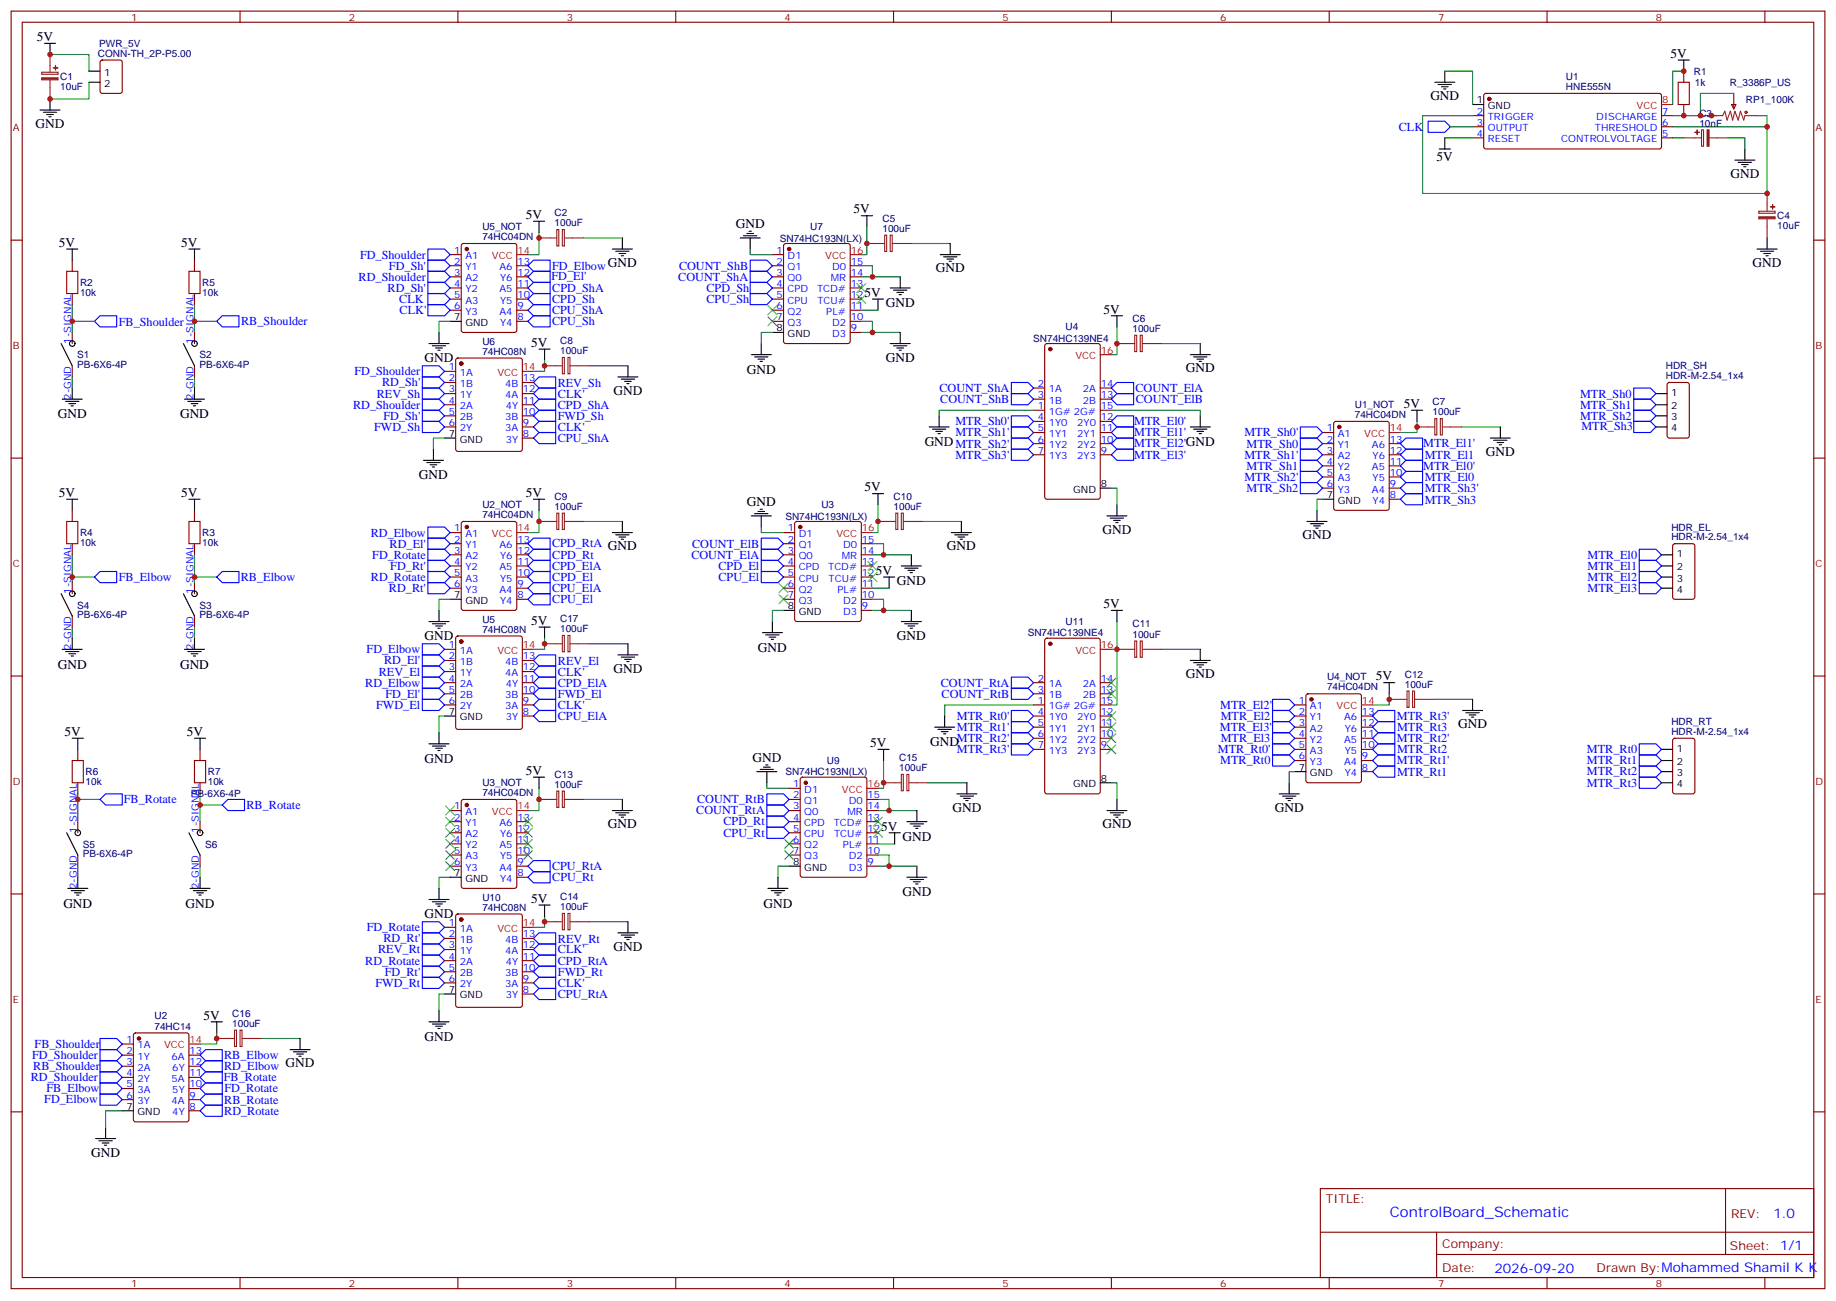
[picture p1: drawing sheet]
<svg xmlns="http://www.w3.org/2000/svg" width="583mm" height="413mm" viewBox="0 0 583 413" stroke-linecap="round" stroke-linejoin="round" font-family="sans-serif">
<defs><g id="words">
<text font-size="4.6" fill="#00f" x="441.2" y="386.1">ControlBoard_Schematic</text>
<g font-size="4.2">
<text x="11.6" y="13.1">5V</text>
<text x="530.2" y="18.3">5V</text>
<text x="454" y="31.8">GND</text>
<text x="11.3" y="40.6">GND</text>
<text x="456" y="51.2">5V</text>
<text x="549.3" y="56.4">GND</text>
<text x="166.9" y="69.5">5V</text>
<text x="270.9" y="67.7">5V</text>
<text x="233.5" y="72.3">GND</text>
<text x="18.7" y="78.3">5V</text>
<text x="57.5" y="78.3">5V</text>
<text x="297" y="86.4">GND</text>
<text x="556.3" y="84.7">GND</text>
<text x="274.5" y="94.2">5V</text>
<text x="281.2" y="97.4">GND</text>
<text x="350.3" y="99.5">5V</text>
<text x="168.6" y="110.1">5V</text>
<text x="134.8" y="115">GND</text>
<text x="237.1" y="118.6">GND</text>
<text x="281.2" y="115">GND</text>
<text x="376.4" y="118.2">GND</text>
<text x="194.7" y="125.2">GND</text>
<text x="445.6" y="129.5">5V</text>
<text x="18.3" y="132.7">GND</text>
<text x="57.2" y="132.7">GND</text>
<text x="293.5" y="141.5">GNDMTR_Sh2'</text>
<text x="471.7" y="144.6">GND</text>
<text x="133" y="152">GND</text>
<text x="274.5" y="155.9">5V</text>
<text x="18.7" y="157.7">5V</text>
<text x="57.5" y="157.7">5V</text>
<text x="166.9" y="157.7">5V</text>
<text x="237.1" y="160.5">GND</text>
<text x="350" y="169.3">GND</text>
<text x="413.5" y="171.1">GND</text>
<text x="300.6" y="174.6">GND</text>
<text x="278" y="182.4">5V</text>
<text x="284.7" y="185.6">GND</text>
<text x="350.3" y="193">5V</text>
<text x="134.8" y="203.2">GND</text>
<text x="168.6" y="198.3">5V</text>
<text x="284.7" y="203.2">GND</text>
<text x="240.6" y="206.8">GND</text>
<text x="18.3" y="212.1">GND</text>
<text x="57.2" y="212.1">GND</text>
<text x="194.7" y="213.4">GND</text>
<text x="376.4" y="215.2">GND</text>
<text x="436.7" y="215.9">5V</text>
<text x="20.5" y="233.5">5V</text>
<text x="59.3" y="233.5">5V</text>
<text x="462.8" y="231.1">GND</text>
<text x="276.2" y="237.1">5V</text>
<text x="295.3" y="236.8">GND</text>
<text x="134.8" y="242">GND</text>
<text x="166.9" y="245.9">5V</text>
<text x="238.8" y="241.6">GND</text>
<text x="302.3" y="257.5">GND</text>
<text x="404.6" y="257.5">GND</text>
<text x="193" y="262.8">GND</text>
<text x="279.8" y="263.5">5V</text>
<text x="350" y="262.8">GND</text>
<text x="286.5" y="266.7">GND</text>
<text x="20.1" y="288">GND</text>
<text x="58.9" y="288">GND</text>
<text x="168.6" y="286.5">5V</text>
<text x="242.4" y="287.9">GND</text>
<text x="286.5" y="284.3">GND</text>
<text x="134.8" y="291.4">GND</text>
<text x="194.7" y="301.6">GND</text>
<text x="64.6" y="323.5">5V</text>
<text x="134.8" y="330.2">GND</text>
<text x="28.9" y="367.2">GND</text>
</g>
<g font-size="4.2" fill="#00f">
<text x="562.9" y="386.4">1.0</text>
<text x="474.4" y="403.7">2026-09-20</text>
</g>
<g font-size="3.9" fill="#00f">
<text x="444" y="41.5">CLK</text>
<text x="114.3" y="82.1">FD_Shoulder</text>
<text x="113.8" y="89.1">RD_Shoulder</text>
<text x="123.5" y="85.6">FD_Sh'</text>
<text x="175.1" y="88.9">FD_El'</text>
<text x="175.3" y="85.6">FD_ElbowGND</text>
<text x="215.3" y="89.1">COUNT_ShA</text>
<text x="215.5" y="85.6">COUNT_ShB</text>
<text x="123" y="92.6">RD_Sh'</text>
<text x="175.3" y="92.7">CPD_ShA</text>
<text x="224.2" y="92.6">CPD_Sh</text>
<text x="126.7" y="96.1">CLK</text>
<text x="126.8" y="99.7">CLK'</text>
<text x="175.2" y="99.6">CPU_ShA</text>
<text x="175.3" y="96.1">CPD_Sh</text>
<text x="224.2" y="96.2">CPU_Sh</text>
<text x="37.7" y="103.3">FB_Shoulder</text>
<text x="76.6" y="103.2">RB_Shoulder</text>
<text x="175.3" y="103.2">CPU_Sh</text>
<text x="112.5" y="119.1">FD_Shoulder</text>
<text x="121.3" y="122.6">RD_Sh'</text>
<text x="177" y="122.7">REV_Sh</text>
<text x="298.2" y="124.4">COUNT_ShA</text>
<text x="360.4" y="124.3">COUNT_ElA</text>
<text x="112.1" y="129.7">RD_Shoulder</text>
<text x="119.6" y="126.2">REV_Sh</text>
<text x="177.1" y="129.8">CPD_ShA</text>
<text x="177.1" y="126.1">CLK'</text>
<text x="298.4" y="127.9">COUNT_ShB</text>
<text x="360.5" y="127.8">COUNT_ElB</text>
<text x="501.5" y="126.1">MTR_Sh0</text>
<text x="501.5" y="129.7">MTR_Sh1</text>
<text x="118.8" y="136.7">FWD_Sh</text>
<text x="121.7" y="133.2">FD_Sh'</text>
<text x="177" y="133.3">FWD_Sh</text>
<text x="177.1" y="136.7">CLK'</text>
<text x="303.3" y="135">MTR_Sh0'</text>
<text x="360" y="134.9">MTR_El0'</text>
<text x="501.5" y="133.2">MTR_Sh2</text>
<text x="502" y="136.6">MTR_Sh3</text>
<text x="177.1" y="140.4">CPU_ShA</text>
<text x="303.3" y="138.5">MTR_Sh1'</text>
<text x="360" y="138.4">MTR_El1'</text>
<text x="360" y="142">MTR_El2'GND</text>
<text x="395" y="138.5">MTR_Sh0'</text>
<text x="395.7" y="142">MTR_Sh0</text>
<text x="451.8" y="142">MTR_El1'</text>
<text x="303.3" y="145.5">MTR_Sh3'</text>
<text x="360" y="145.5">MTR_El3'</text>
<text x="395" y="145.5">MTR_Sh1'</text>
<text x="395.7" y="149.1">MTR_Sh1</text>
<text x="451.8" y="149">MTR_El0'</text>
<text x="452.3" y="145.5">MTR_El1</text>
<text x="395" y="152.6">MTR_Sh2'</text>
<text x="452.3" y="152.5">MTR_El0</text>
<text x="395.7" y="156.1">MTR_Sh2</text>
<text x="452.3" y="156.2">MTR_Sh3'</text>
<text x="452.3" y="159.8">MTR_Sh3</text>
<text x="117.7" y="170.3">RD_Elbow</text>
<text x="123.7" y="173.8">RD_El'</text>
<text x="175.2" y="173.7">CPD_RtA GND</text>
<text x="219.7" y="173.8">COUNT_ElB</text>
<text x="118.2" y="177.2">FD_Rotate</text>
<text x="175.3" y="177.2">CPD_Rt</text>
<text x="219.4" y="177.3">COUNT_ElA</text>
<text x="503.9" y="177.3">MTR_El0</text>
<text x="37.7" y="184.4">FB_Elbow</text>
<text x="76.4" y="184.4">RB_Elbow</text>
<text x="117.7" y="184.3">RD_Rotate</text>
<text x="123.9" y="180.8">FD_Rt'</text>
<text x="175.2" y="180.8">CPD_ElA</text>
<text x="175.3" y="184.3">CPD_El</text>
<text x="228.1" y="180.8">CPD_El</text>
<text x="228.1" y="184.4">CPU_El</text>
<text x="503.9" y="180.8">MTR_El1</text>
<text x="503.9" y="184.4">MTR_El2</text>
<text x="123.5" y="187.9">RD_Rt'</text>
<text x="175.2" y="187.8">CPU_ElA</text>
<text x="175.3" y="191.3">CPU_El</text>
<text x="503.9" y="187.9">MTR_El3</text>
<text x="116.4" y="207.3">FD_Elbow</text>
<text x="120.2" y="214.3">REV_El</text>
<text x="121.9" y="210.8">RD_El'</text>
<text x="177.1" y="210.9">REV_El</text>
<text x="177.1" y="214.3">CLK'</text>
<text x="115.9" y="217.9">RD_Elbow</text>
<text x="122.3" y="221.4">FD_El'</text>
<text x="177" y="217.9">CPD_ElA</text>
<text x="177.1" y="221.4">FWD_El</text>
<text x="298.6" y="217.9">COUNT_RtA</text>
<text x="298.9" y="221.4">COUNT_RtB</text>
<text x="119.4" y="224.9">FWD_El</text>
<text x="177.1" y="224.9">CLK'</text>
<text x="387.3" y="224.9">MTR_El2'</text>
<text x="177" y="228.5">CPU_ElA</text>
<text x="303.7" y="232">MTR_Rt1'</text>
<text x="303.7" y="228.5">MTR_Rt0'</text>
<text x="387.2" y="232">MTR_El3'</text>
<text x="387.5" y="228.5">MTR_El2</text>
<text x="443.4" y="228.4">MTR_Rt3'</text>
<text x="443.4" y="232">MTR_Rt3</text>
<text x="303.7" y="239">MTR_Rt3'</text>
<text x="303.7" y="235.5">MTR_Rt2'</text>
<text x="386.6" y="239">MTR_Rt0'</text>
<text x="387.5" y="235.5">MTR_El3</text>
<text x="443.4" y="235.4">MTR_Rt2'</text>
<text x="443.4" y="239">MTR_Rt2</text>
<text x="503.7" y="239">MTR_Rt0</text>
<text x="387.3" y="242.5">MTR_Rt0</text>
<text x="443.4" y="242.5">MTR_Rt1'</text>
<text x="503.7" y="242.5">MTR_Rt1</text>
<text x="443.4" y="246.1">MTR_Rt1</text>
<text x="503.7" y="249.6">MTR_Rt3</text>
<text x="503.7" y="246">MTR_Rt2</text>
<text x="39.3" y="254.7">FB_Rotate</text>
<text x="78.2" y="256.7">RB_Rotate</text>
<text x="221.3" y="254.9">COUNT_RtB</text>
<text x="221" y="258.4">COUNT_RtA</text>
<text x="229.6" y="261.9">CPD_Rt</text>
<text x="229.6" y="265.4">CPU_Rt</text>
<text x="175.2" y="276">CPU_RtA</text>
<text x="175.3" y="279.5">CPU_Rt</text>
<text x="116.4" y="295.4">FD_Rotate</text>
<text x="121.7" y="299">RD_Rt'</text>
<text x="177.1" y="299.1">REV_Rt</text>
<text x="120" y="302.5">REV_Rt</text>
<text x="177.1" y="302.5">CLK'</text>
<text x="116" y="306.1">RD_Rotate</text>
<text x="122.1" y="309.6">FD_Rt'</text>
<text x="177.1" y="306.2">CPD_RtA</text>
<text x="177.1" y="309.7">FWD_Rt</text>
<text x="119.2" y="313.1">FWD_Rt</text>
<text x="177.1" y="316.7">CPU_RtA</text>
<text x="177.1" y="313.1">CLK'</text>
<text x="11" y="332.5">FB_Shoulder</text>
<text x="10.2" y="336.1">FD_Shoulder</text>
<text x="10.6" y="339.6">RB_Shoulder</text>
<text x="71.2" y="339.5">RD_Elbow GND</text>
<text x="71.2" y="336.1">RB_Elbow</text>
<text x="9.8" y="343.1">RD_Shoulder</text>
<text x="14.7" y="346.5">FB_Elbow</text>
<text x="71.1" y="342.9">FB_Rotate</text>
<text x="71.3" y="346.6">FD_Rotate</text>
<text x="14" y="350.1">FD_Elbow</text>
<text x="71.2" y="350.2">RB_Rotate</text>
<text x="71.2" y="353.7">RD_Rotate</text>
</g>
<g font-size="3.9" fill="#800">
<text x="420.9" y="381.7">TITLE:</text>
<text x="549.5" y="386.4">REV:</text>
<text x="457.8" y="395.9">Company:</text>
<text x="549.1" y="396.5">Sheet: 1/1</text>
<text x="457.8" y="403.6">Date:</text>
<text x="506.8" y="403.7">Drawn By:Mohammed Shamil K K</text>
</g>
<g font-size="3.2" fill="#800">
<text x="41.6" y="6.5">1</text>
<text x="110.8" y="6.5">2</text>
<text x="179.9" y="6.5">3</text>
<text x="249.1" y="6.5">4</text>
<text x="318.2" y="6.5">5</text>
<text x="387.3" y="6.5">6</text>
<text x="456.5" y="6.5">7</text>
<text x="525.6" y="6.5">8</text>
<text x="4.1" y="41.6">A</text>
<text x="576.3" y="41.6">A</text>
<text x="4.1" y="110.8">B</text>
<text x="576.3" y="110.8">B</text>
<text x="4.1" y="179.9">C</text>
<text x="576.3" y="179.9">C</text>
<text x="4.1" y="249.1">D</text>
<text x="576.3" y="249.1">D</text>
<text x="4.1" y="318.2">E</text>
<text x="576.3" y="318.2">E</text>
<text x="41.6" y="408.3">1</text>
<text x="110.8" y="408.3">2</text>
<text x="179.9" y="408.3">3</text>
<text x="249.1" y="408.3">4</text>
<text x="318.2" y="408.3">5</text>
<text x="387.3" y="408.3">6</text>
<text x="456.5" y="408.3">7</text>
<text x="525.6" y="408.3">8</text>
</g>
<g font-size="3.2" fill="#000080">
<text x="31.1" y="18">CONN-TH_2P-P5.00</text>
<text x="31.5" y="14.9">PWR_5V</text>
<text x="537.6" y="23.7">R1</text>
<text x="19.1" y="28.6">10uF</text>
<text x="19.1" y="25.5">C1</text>
<text x="497.1" y="28.6">HNE555N</text>
<text x="497.1" y="25.4">U1</text>
<text x="538" y="27.2">1k</text>
<text x="549.1" y="27.2">R_3386P_US</text>
<text x="554.2" y="32.5">RP1_100K</text>
<text x="539.4" y="40.1">10nF</text>
<text x="539.4" y="37">C3</text>
<text x="176.1" y="71.8">100uF</text>
<text x="176.1" y="68.6">C2</text>
<text x="280.1" y="70.3">C5</text>
<text x="564.2" y="69.6">C4</text>
<text x="153.1" y="76.2">74HC04DN</text>
<text x="153.1" y="73">U5_NOT</text>
<text x="247.5" y="76.6">SN74HC193N(LX)</text>
<text x="257.2" y="73">U7</text>
<text x="280.1" y="73.6">100uF</text>
<text x="564.2" y="72.7">10uF</text>
<text x="25.4" y="93.9">10k</text>
<text x="25.4" y="90.8">R2</text>
<text x="64.2" y="93.9">10k</text>
<text x="64.2" y="90.8">R5</text>
<text x="338.3" y="104.8">U4</text>
<text x="359.5" y="105.3">100uF</text>
<text x="359.5" y="102.1">C6</text>
<text x="24.5" y="113.7">S1</text>
<text x="63.3" y="113.7">S2</text>
<text x="153.1" y="112.5">74HC08N</text>
<text x="153.1" y="109.4">U6</text>
<text x="177.8" y="112.4">100uF</text>
<text x="177.8" y="109.1">C8</text>
<text x="328" y="108.4">SN74HC139NE4</text>
<text x="24.5" y="116.8">PB-6X6-4P</text>
<text x="63.3" y="116.8">PB-6X6-4P</text>
<text x="528.8" y="117.2">HDR_SH</text>
<text x="528.8" y="120.3">HDR-M-2.54_1x4</text>
<text x="430" y="129.5">U1_NOT</text>
<text x="454.7" y="131.8">100uF</text>
<text x="454.7" y="128.5">C7</text>
<text x="430" y="132.6">74HC04DN</text>
<text x="153.1" y="161.2">U2_NOT</text>
<text x="176.1" y="161.7">100uF</text>
<text x="176.1" y="158.5">C9</text>
<text x="260.7" y="161.2">U3</text>
<text x="283.6" y="161.7">100uF</text>
<text x="283.6" y="158.5">C10</text>
<text x="153.1" y="164.4">74HC04DN</text>
<text x="249.3" y="164.8">SN74HC193N(LX)</text>
<text x="25.4" y="173.3">10k</text>
<text x="25.4" y="170.2">R4</text>
<text x="64.2" y="173.3">10k</text>
<text x="64.2" y="170.2">R3</text>
<text x="530.5" y="171.4">HDR-M-2.54_1x4</text>
<text x="530.5" y="168.3">HDR_EL</text>
<text x="24.5" y="196.2">PB-6X6-4P</text>
<text x="24.5" y="193.1">S4</text>
<text x="63.3" y="196.2">PB-6X6-4P</text>
<text x="63.3" y="193.1">S3</text>
<text x="153.1" y="197.6">U5</text>
<text x="177.8" y="197.3">C17</text>
<text x="153.1" y="200.7">74HC08N</text>
<text x="177.8" y="200.6">100uF</text>
<text x="326.2" y="201.9">SN74HC139NE4</text>
<text x="338.3" y="198.3">U11</text>
<text x="359.5" y="202.3">100uF</text>
<text x="359.5" y="199.1">C11</text>
<text x="421.2" y="215.9">U4_NOT</text>
<text x="445.9" y="215">C12</text>
<text x="421.2" y="219.1">74HC04DN</text>
<text x="445.9" y="218.2">100uF</text>
<text x="530.5" y="233.2">HDR-M-2.54_1x4</text>
<text x="530.5" y="230.1">HDR_RT</text>
<text x="249.3" y="245.9">SN74HC193N(LX)</text>
<text x="262.5" y="242.4">U9</text>
<text x="285.4" y="244.7">100uF</text>
<text x="285.4" y="241.4">C15</text>
<text x="27.2" y="249.1">10k</text>
<text x="27.2" y="246">R6</text>
<text x="66" y="249.1">10k</text>
<text x="66" y="246">R7</text>
<text x="153.1" y="249.4">U3_NOT</text>
<text x="176.1" y="249.9">100uF</text>
<text x="176.1" y="246.7">C13</text>
<text x="60.6" y="253">PB-6X6-4P</text>
<text x="153.1" y="252.6">74HC04DN</text>
<text x="26.3" y="268.9">S5</text>
<text x="65.1" y="268.9">S6</text>
<text x="26.3" y="272.1">PB-6X6-4P</text>
<text x="153.1" y="285.7">U10</text>
<text x="177.8" y="285.5">C14</text>
<text x="153.1" y="288.9">74HC08N</text>
<text x="177.8" y="288.7">100uF</text>
<text x="49.1" y="323.4">U2</text>
<text x="73.7" y="322.6">C16</text>
<text x="49.1" y="326.7">74HC14</text>
<text x="73.7" y="325.8">100uF</text>
</g>
<g font-size="3.2">
<text x="33.1" y="24">1</text>
<text x="33.1" y="27.5">2</text>
<text x="468.8" y="32.8">1</text>
<text x="472.3" y="34.6">GND</text>
<text x="144.2" y="101.6">7</text>
<text x="147.7" y="103.4">GND</text>
<text x="246.5" y="105.1">8</text>
<text x="250" y="106.9">GND</text>
<text x="530.5" y="125.6">1</text>
<text x="530.5" y="129.8">2</text>
<text x="530.5" y="133.4">3</text>
<text x="530.5" y="136.9">4</text>
<text x="142.4" y="138.6">7</text>
<text x="145.9" y="140.4">GND</text>
<text x="349.4" y="154.5">8</text>
<text x="340.7" y="156.3">GND</text>
<text x="421.1" y="158">7</text>
<text x="424.6" y="159.8">GND</text>
<text x="532.2" y="176.7">1</text>
<text x="532.2" y="181">2</text>
<text x="532.2" y="184.5">3</text>
<text x="144.2" y="189.8">7</text>
<text x="147.7" y="191.6">GND</text>
<text x="532.2" y="188">4</text>
<text x="250" y="193.3">8</text>
<text x="253.5" y="195.1">GND</text>
<text x="142.4" y="226.8">7</text>
<text x="145.9" y="228.6">GND</text>
<text x="532.2" y="238.5">1</text>
<text x="412.3" y="244.5">7</text>
<text x="532.2" y="242.7">2</text>
<text x="340.7" y="249.8">GND</text>
<text x="349.4" y="248">8</text>
<text x="415.8" y="246.2">GND</text>
<text x="532.2" y="246.2">3</text>
<text x="532.2" y="249.8">4</text>
<text x="251.8" y="274.5">8</text>
<text x="144.2" y="278">7</text>
<text x="147.7" y="279.8">GND</text>
<text x="255.3" y="276.2">GND</text>
<text x="142.4" y="315">7</text>
<text x="145.9" y="316.8">GND</text>
<text x="40.1" y="352.1">7</text>
<text x="43.6" y="353.8">GND</text>
</g>
<g font-size="3.2" fill="#f00">
<text x="519.5" y="34.6">VCC</text>
<text x="527.6" y="32.8">8</text>
<text x="156.1" y="82.2">VCC</text>
<text x="164.2" y="80.4">14</text>
<text x="262" y="82.2">VCC</text>
<text x="270.1" y="80.4">16</text>
<text x="341.3" y="113.9">VCC</text>
<text x="349.4" y="112.2">16</text>
<text x="157.9" y="119.2">VCC</text>
<text x="166" y="117.5">14</text>
<text x="441.1" y="136.9">14</text>
<text x="433.1" y="138.6">VCC</text>
<text x="156.1" y="170.4">VCC</text>
<text x="164.2" y="168.6">14</text>
<text x="265.5" y="170.4">VCC</text>
<text x="273.6" y="168.6">16</text>
<text x="157.9" y="207.4">VCC</text>
<text x="166" y="205.7">14</text>
<text x="341.3" y="207.4">VCC</text>
<text x="349.4" y="205.7">16</text>
<text x="424.2" y="225.1">VCC</text>
<text x="432.3" y="223.3">14</text>
<text x="267.3" y="251.5">VCC</text>
<text x="275.3" y="249.8">16</text>
<text x="164.2" y="256.8">14</text>
<text x="156.1" y="258.6">VCC</text>
<text x="166" y="293.9">14</text>
<text x="157.9" y="295.6">VCC</text>
<text x="52.1" y="332.7">VCC</text>
<text x="60.1" y="330.9">14</text>
</g>
<g font-size="3.2" fill="#00f">
<text x="468.8" y="36.3">2</text>
<text x="468.8" y="39.9">3</text>
<text x="472.3" y="38.1">TRIGGER</text>
<text x="472.3" y="41.6">OUTPUT</text>
<text x="506.3" y="41.6">THRESHOLD</text>
<text x="506.7" y="38.1">DISCHARGE</text>
<text x="527.6" y="39.9">6</text>
<text x="527.6" y="36.3">7</text>
<text x="468.8" y="43.4">4</text>
<text x="472.3" y="45.2">RESET</text>
<text x="495.6" y="45.2">CONTROLVOLTAGE</text>
<text x="527.6" y="43.4">5</text>
<text x="144.2" y="80.4">1</text>
<text x="144.2" y="84">2</text>
<text x="147.7" y="82.2">A1</text>
<text x="164.2" y="84">13</text>
<text x="246.5" y="80.4">1</text>
<text x="246.5" y="84">2</text>
<text x="250" y="82.2">D1</text>
<text x="270.1" y="84">15</text>
<text x="144.2" y="87.5">3</text>
<text x="147.7" y="85.7">Y1</text>
<text x="147.7" y="89.3">A2</text>
<text x="158.6" y="85.7">A6</text>
<text x="158.8" y="89.3">Y6</text>
<text x="164.2" y="87.5">12</text>
<text x="246.5" y="87.5">3</text>
<text x="250" y="85.7">Q1</text>
<text x="250" y="89.3">Q0</text>
<text x="263.7" y="89.3">MR</text>
<text x="264.1" y="85.7">D0</text>
<text x="270.1" y="87.5">14</text>
<text x="144.2" y="91">4</text>
<text x="144.2" y="94.5">5</text>
<text x="147.7" y="92.8">Y2</text>
<text x="158.6" y="92.8">A5</text>
<text x="164.2" y="94.5">10</text>
<text x="164.2" y="91">11</text>
<text x="246.5" y="91">4</text>
<text x="246.5" y="94.5">5</text>
<text x="250" y="92.8">CPD</text>
<text x="259.4" y="92.8">TCD#</text>
<text x="270.1" y="94.5">12</text>
<text x="270.1" y="91">13</text>
<text x="144.2" y="98.1">6</text>
<text x="147.7" y="96.3">A3</text>
<text x="147.7" y="99.8">Y3</text>
<text x="158.6" y="99.8">A4</text>
<text x="158.8" y="96.3">Y5</text>
<text x="164.2" y="101.6">8</text>
<text x="164.2" y="98.1">9</text>
<text x="246.5" y="98.1">6</text>
<text x="246.5" y="101.6">7</text>
<text x="250" y="96.3">CPU</text>
<text x="250" y="99.8">Q2</text>
<text x="259.5" y="96.3">TCU#</text>
<text x="262.3" y="99.8">PL#</text>
<text x="270.1" y="101.6">10</text>
<text x="270.1" y="98.1">11</text>
<text x="158.8" y="103.4">Y4</text>
<text x="250" y="103.4">Q3</text>
<text x="264.1" y="106.9">D3</text>
<text x="264.1" y="103.4">D2</text>
<text x="270.1" y="105.1">9</text>
<text x="22.6" y="109" transform="rotate(-90 22.6 109)">1-SIGNAL</text>
<text x="61.4" y="109" transform="rotate(-90 61.4 109)">1-SIGNAL</text>
<text x="142.4" y="117.5">1</text>
<text x="145.9" y="119.2">1A</text>
<text x="142.4" y="124.5">3</text>
<text x="142.4" y="121">2</text>
<text x="145.9" y="122.8">1B</text>
<text x="160.3" y="122.8">4B</text>
<text x="166" y="121">13</text>
<text x="166" y="124.5">12</text>
<text x="329.4" y="122.8">2</text>
<text x="332.9" y="124.5">1A</text>
<text x="343.8" y="124.5">2A</text>
<text x="349.4" y="122.8">14</text>
<text x="22.6" y="126.8" transform="rotate(-90 22.6 126.8)">2-GND</text>
<text x="61.4" y="126.8" transform="rotate(-90 61.4 126.8)">2-GND</text>
<text x="142.4" y="131.6">5</text>
<text x="142.4" y="128.1">4</text>
<text x="145.9" y="129.8">2A</text>
<text x="145.9" y="126.3">1Y</text>
<text x="160.3" y="126.3">4A</text>
<text x="160.5" y="129.8">4Y</text>
<text x="166" y="128.1">11</text>
<text x="166" y="131.6">10</text>
<text x="329.4" y="126.3">3</text>
<text x="329.4" y="129.8">1</text>
<text x="332.9" y="128.1">1B</text>
<text x="332.9" y="131.6">1G# 2G#</text>
<text x="343.8" y="128.1">2B</text>
<text x="349.4" y="129.8">15</text>
<text x="349.4" y="126.3">13</text>
<text x="142.4" y="135.1">6</text>
<text x="145.9" y="136.9">2Y</text>
<text x="145.9" y="133.4">2B</text>
<text x="160.3" y="133.4">3B</text>
<text x="160.3" y="136.9">3A</text>
<text x="166" y="135.1">9</text>
<text x="329.4" y="133.4">4</text>
<text x="329.4" y="136.9">5</text>
<text x="332.9" y="135.1">1Y0</text>
<text x="342" y="135.1">2Y0</text>
<text x="349.4" y="136.9">11</text>
<text x="349.4" y="133.4">12</text>
<text x="421.1" y="136.9">1</text>
<text x="160.5" y="140.4">3Y</text>
<text x="166" y="138.6">8</text>
<text x="329.4" y="140.4">6</text>
<text x="329.4" y="143.9">7</text>
<text x="332.9" y="138.6">1Y1</text>
<text x="332.9" y="142.2">1Y2</text>
<text x="342" y="142.2">2Y2</text>
<text x="342" y="138.6">2Y1</text>
<text x="349.4" y="143.9">9</text>
<text x="349.4" y="140.4">10</text>
<text x="421.1" y="140.4">2</text>
<text x="421.1" y="143.9">3</text>
<text x="424.6" y="138.6">A1</text>
<text x="424.6" y="142.2">Y1</text>
<text x="435.5" y="142.2">A6</text>
<text x="441.1" y="143.9">12</text>
<text x="441.1" y="140.4">13</text>
<text x="332.9" y="145.7">1Y3</text>
<text x="342" y="145.7">2Y3</text>
<text x="421.1" y="147.5">4</text>
<text x="424.6" y="145.7">A2</text>
<text x="424.6" y="149.2">Y2</text>
<text x="435.5" y="149.2">A5</text>
<text x="435.7" y="145.7">Y6</text>
<text x="441.1" y="147.5">11</text>
<text x="421.1" y="151">5</text>
<text x="421.1" y="154.5">6</text>
<text x="424.6" y="152.8">A3</text>
<text x="435.7" y="152.8">Y5</text>
<text x="441.1" y="154.5">9</text>
<text x="441.1" y="151">10</text>
<text x="424.6" y="156.3">Y3</text>
<text x="435.5" y="156.3">A4</text>
<text x="435.7" y="159.8">Y4</text>
<text x="441.1" y="158">8</text>
<text x="144.2" y="168.6">1</text>
<text x="144.2" y="172.2">2</text>
<text x="147.7" y="170.4">A1</text>
<text x="147.7" y="173.9">Y1</text>
<text x="158.6" y="173.9">A6</text>
<text x="164.2" y="172.2">13</text>
<text x="250" y="168.6">1</text>
<text x="250" y="172.2">2</text>
<text x="253.5" y="170.4">D1</text>
<text x="253.5" y="173.9">Q1</text>
<text x="267.6" y="173.9">D0</text>
<text x="273.6" y="172.2">15</text>
<text x="144.2" y="175.7">3</text>
<text x="144.2" y="179.2">4</text>
<text x="147.7" y="177.4">A2</text>
<text x="158.8" y="177.4">Y6</text>
<text x="164.2" y="179.2">11</text>
<text x="164.2" y="175.7">12</text>
<text x="250" y="175.7">3</text>
<text x="250" y="179.2">4</text>
<text x="253.5" y="177.4">Q0</text>
<text x="267.2" y="177.4">MR</text>
<text x="273.6" y="179.2">13</text>
<text x="273.6" y="175.7">14</text>
<text x="144.2" y="182.7">5</text>
<text x="147.7" y="181">Y2</text>
<text x="147.7" y="184.5">A3</text>
<text x="158.6" y="181">A5</text>
<text x="158.8" y="184.5">Y5</text>
<text x="164.2" y="182.7">10</text>
<text x="250" y="182.7">5</text>
<text x="253.5" y="181">CPD</text>
<text x="253.5" y="184.5">CPU</text>
<text x="262.9" y="181">TCD#</text>
<text x="263" y="184.5">TCU#</text>
<text x="273.6" y="182.7">12</text>
<text x="22.6" y="188.4" transform="rotate(-90 22.6 188.4)">1-SIGNAL</text>
<text x="61.4" y="188.4" transform="rotate(-90 61.4 188.4)">1-SIGNAL</text>
<text x="144.2" y="186.3">6</text>
<text x="147.7" y="188">Y3</text>
<text x="158.6" y="188">A4</text>
<text x="158.8" y="191.6">Y4</text>
<text x="164.2" y="189.8">8</text>
<text x="164.2" y="186.3">9</text>
<text x="250" y="186.3">6</text>
<text x="250" y="189.8">7</text>
<text x="253.5" y="188">Q2</text>
<text x="253.5" y="191.6">Q3</text>
<text x="265.8" y="188">PL#</text>
<text x="267.6" y="191.6">D2</text>
<text x="273.6" y="189.8">10</text>
<text x="273.6" y="186.3">11</text>
<text x="267.6" y="195.1">D3</text>
<text x="273.6" y="193.3">9</text>
<text x="22.6" y="206.2" transform="rotate(-90 22.6 206.2)">2-GND</text>
<text x="61.4" y="206.2" transform="rotate(-90 61.4 206.2)">2-GND</text>
<text x="142.4" y="209.2">2</text>
<text x="142.4" y="205.7">1</text>
<text x="145.9" y="207.4">1A</text>
<text x="166" y="209.2">13</text>
<text x="142.4" y="212.7">3</text>
<text x="145.9" y="214.5">1Y</text>
<text x="145.9" y="211">1B</text>
<text x="160.3" y="211">4B</text>
<text x="160.3" y="214.5">4A</text>
<text x="166" y="212.7">12</text>
<text x="142.4" y="219.8">5</text>
<text x="142.4" y="216.3">4</text>
<text x="145.9" y="221.5">2B</text>
<text x="145.9" y="218">2A</text>
<text x="160.3" y="221.5">3B</text>
<text x="160.5" y="218">4Y</text>
<text x="166" y="216.3">11</text>
<text x="166" y="219.8">10</text>
<text x="329.4" y="216.3">2</text>
<text x="329.4" y="219.8">3</text>
<text x="332.9" y="218">1A</text>
<text x="332.9" y="221.5">1B</text>
<text x="343.8" y="221.5">2B</text>
<text x="343.8" y="218">2A</text>
<text x="349.4" y="219.8">13</text>
<text x="349.4" y="216.3">14</text>
<text x="142.4" y="223.3">6</text>
<text x="145.9" y="225.1">2Y</text>
<text x="160.3" y="225.1">3A</text>
<text x="166" y="223.3">9</text>
<text x="166" y="226.8">8</text>
<text x="329.4" y="223.3">1</text>
<text x="329.4" y="226.8">4</text>
<text x="332.9" y="225.1">1G# 2G#</text>
<text x="349.4" y="226.8">12</text>
<text x="349.4" y="223.3">15</text>
<text x="412.3" y="223.3">1</text>
<text x="412.3" y="226.8">2</text>
<text x="415.8" y="225.1">A1</text>
<text x="432.3" y="226.8">13</text>
<text x="160.5" y="228.6">3Y</text>
<text x="329.4" y="230.4">5</text>
<text x="329.4" y="233.9">6</text>
<text x="332.9" y="228.6">1Y0</text>
<text x="332.9" y="232.1">1Y1</text>
<text x="342" y="232.1">2Y1</text>
<text x="342" y="228.6">2Y0</text>
<text x="349.4" y="233.9">10</text>
<text x="349.4" y="230.4">11</text>
<text x="412.3" y="230.4">3</text>
<text x="412.3" y="233.9">4</text>
<text x="415.8" y="228.6">Y1</text>
<text x="415.8" y="232.1">A2</text>
<text x="426.7" y="228.6">A6</text>
<text x="426.9" y="232.1">Y6</text>
<text x="432.3" y="233.9">11</text>
<text x="432.3" y="230.4">12</text>
<text x="329.4" y="237.4">7</text>
<text x="332.9" y="235.7">1Y2</text>
<text x="332.9" y="239.2">1Y3</text>
<text x="342" y="239.2">2Y3</text>
<text x="342" y="235.7">2Y2</text>
<text x="349.4" y="237.4">9</text>
<text x="412.3" y="237.4">5</text>
<text x="415.8" y="235.7">Y2</text>
<text x="415.8" y="239.2">A3</text>
<text x="426.7" y="235.7">A5</text>
<text x="426.9" y="239.2">Y5</text>
<text x="432.3" y="237.4">10</text>
<text x="412.3" y="240.9">6</text>
<text x="415.8" y="242.7">Y3</text>
<text x="426.7" y="242.7">A4</text>
<text x="432.3" y="244.5">8</text>
<text x="432.3" y="240.9">9</text>
<text x="251.8" y="249.8">1</text>
<text x="255.3" y="251.5">D1</text>
<text x="426.9" y="246.2">Y4</text>
<text x="144.2" y="256.8">1</text>
<text x="251.8" y="253.3">2</text>
<text x="251.8" y="256.8">3</text>
<text x="255.3" y="255.1">Q1</text>
<text x="269.4" y="255.1">D0</text>
<text x="275.3" y="256.8">14</text>
<text x="275.3" y="253.3">15</text>
<text x="144.2" y="260.3">2</text>
<text x="144.2" y="263.9">3</text>
<text x="147.7" y="258.6">A1</text>
<text x="147.7" y="262.1">Y1</text>
<text x="158.6" y="262.1">A6</text>
<text x="164.2" y="263.9">12</text>
<text x="164.2" y="260.3">13</text>
<text x="251.8" y="260.3">4</text>
<text x="251.8" y="263.9">5</text>
<text x="255.3" y="258.6">Q0</text>
<text x="255.3" y="262.1">CPD</text>
<text x="264.6" y="262.1">TCD#</text>
<text x="269" y="258.6">MR</text>
<text x="275.3" y="263.9">12</text>
<text x="275.3" y="260.3">13</text>
<text x="24.3" y="264.2" transform="rotate(-90 24.3 264.2)">1-SIGNAL</text>
<text x="63.1" y="264.2" transform="rotate(-90 63.1 264.2)">1-SIGNAL</text>
<text x="144.2" y="267.4">4</text>
<text x="147.7" y="265.6">A2</text>
<text x="147.7" y="269.2">Y2</text>
<text x="158.6" y="269.2">A5</text>
<text x="158.8" y="265.6">Y6</text>
<text x="164.2" y="267.4">11</text>
<text x="251.8" y="267.4">6</text>
<text x="255.3" y="265.6">CPU</text>
<text x="255.3" y="269.2">Q2</text>
<text x="264.8" y="265.6">TCU#</text>
<text x="267.6" y="269.2">PL#</text>
<text x="275.3" y="267.4">11</text>
<text x="144.2" y="270.9">5</text>
<text x="144.2" y="274.5">6</text>
<text x="147.7" y="272.7">A3</text>
<text x="158.8" y="272.7">Y5</text>
<text x="164.2" y="274.5">9</text>
<text x="164.2" y="270.9">10</text>
<text x="251.8" y="270.9">7</text>
<text x="255.3" y="272.7">Q3</text>
<text x="269.4" y="272.7">D2</text>
<text x="275.3" y="274.5">9</text>
<text x="275.3" y="270.9">10</text>
<text x="147.7" y="276.2">Y3</text>
<text x="158.6" y="276.2">A4</text>
<text x="158.8" y="279.8">Y4</text>
<text x="164.2" y="278">8</text>
<text x="269.4" y="276.2">D3</text>
<text x="24.3" y="282" transform="rotate(-90 24.3 282)">2-GND</text>
<text x="63.1" y="282" transform="rotate(-90 63.1 282)">2-GND</text>
<text x="142.4" y="293.9">1</text>
<text x="142.4" y="297.4">2</text>
<text x="145.9" y="299.2">1B</text>
<text x="145.9" y="295.6">1A</text>
<text x="160.3" y="299.2">4B</text>
<text x="166" y="297.4">13</text>
<text x="142.4" y="304.4">4</text>
<text x="142.4" y="300.9">3</text>
<text x="145.9" y="302.7">1Y</text>
<text x="160.3" y="302.7">4A</text>
<text x="166" y="300.9">12</text>
<text x="166" y="304.4">11</text>
<text x="142.4" y="311.5">6</text>
<text x="142.4" y="308">5</text>
<text x="145.9" y="309.7">2B</text>
<text x="145.9" y="306.2">2A</text>
<text x="160.3" y="309.7">3B</text>
<text x="160.5" y="306.2">4Y</text>
<text x="166" y="308">10</text>
<text x="166" y="311.5">9</text>
<text x="145.9" y="313.3">2Y</text>
<text x="160.3" y="313.3">3A</text>
<text x="160.5" y="316.8">3Y</text>
<text x="166" y="315">8</text>
<text x="40.1" y="330.9">1</text>
<text x="40.1" y="334.4">2</text>
<text x="43.6" y="332.7">1A</text>
<text x="60.1" y="334.4">13</text>
<text x="40.1" y="338">3</text>
<text x="40.1" y="341.5">4</text>
<text x="43.6" y="336.2">1Y</text>
<text x="43.6" y="339.7">2A</text>
<text x="54.5" y="336.2">6A</text>
<text x="54.7" y="339.7">6Y</text>
<text x="60.1" y="341.5">11</text>
<text x="60.1" y="338">12</text>
<text x="40.1" y="345">5</text>
<text x="43.6" y="343.3">2Y</text>
<text x="43.6" y="346.8">3A</text>
<text x="54.5" y="343.3">5A</text>
<text x="54.7" y="346.8">5Y</text>
<text x="60.1" y="345">10</text>
<text x="40.1" y="348.5">6</text>
<text x="43.6" y="350.3">3Y</text>
<text x="54.5" y="350.3">4A</text>
<text x="54.7" y="353.8">4Y</text>
<text x="60.1" y="352.1">8</text>
<text x="60.1" y="348.5">9</text>
</g>
</g></defs>
<g fill="none" stroke="#870000" stroke-width=".35">
<path d="M3.5 3.5h575.8v405.4h-575.8zM7.1 7.1h568.6v398.2h-568.6zM32 19.3l.5-.2h5.6l.7 .4v9.4l-.5 .7h-5.8l-.7-.4-.1-9.4zM76.2 3.5v3.6M145.3 3.5v3.6M214.5 3.5v3.6M283.6 3.5v3.6M352.8 3.5v3.6M421.9 3.5v3.6M491.1 3.5v3.6M560.2 3.5v3.6M467.4 36.7h3.6"/>
<path d="M471.2 29.8l.5-.2 55.3 .1 .4 .6-.1 16.5-.6 .5-55.3-.1-.4-.6v-16.3zM527.4 36.7h3.5M534.5 22.6v3.5M534.5 33.2v3.5M549.6 33.2h1.4l-.7 1.4zM550.3 29.6v5M467.4 40.2h3.6M467.4 43.7h3.6M527.4 40.2h3.5M527.4 43.7h3.5M3.5 76.2h3.6M146.6 77.5l.5-.2h16.2l.7 .4v27.1l-.4 .6-16.5 .1-.6-.5-.1-27z"/>
<path d="M248.9 77.5l.5-.2h19.8l.6 .4 .1 30.6-.5 .7h-20l-.6-.5-.1-30.5zM575.7 76.2h3.6M22.9 82.6v3.5M22.9 93.1v3.6M61.7 82.6v3.5M61.7 93.1v3.6M142.9 80.8h3.5M142.9 84.3h3.5M142.9 87.8h3.5M142.9 91.4h3.5M142.9 94.9h3.5M142.9 98.4h3.5"/>
<path d="M164 84.3h3.6M164 87.8h3.6M164 91.4h3.6M164 94.9h3.6M164 98.4h3.6M245.2 80.8h3.5M245.2 84.3h3.5M245.2 87.8h3.5M245.2 91.4h3.5M245.2 94.9h3.5M245.2 98.4h3.5M269.9 84.3h3.5"/>
<path d="M269.9 87.8h3.5M269.9 91.4h3.5M269.9 94.9h3.5M269.9 98.4h3.5M22.9 105.5v3.5M22.9 116.1v3.5M61.7 105.5v3.5M61.7 116.1v3.5M141.1 117.8h3.5M144.9 113.8l.4-.2h19.8l.5 .2 .2 .5v28.2l-.2 .5-.5 .2h-19.8l-.5-.2-.2-.5v-28.2zM164 102h3.6M245.2 102h3.5"/>
<path d="M269.9 102h3.5M269.9 105.5h3.5M331.8 109.2l.5-.2h16.2l.7 .4v48.3l-.4 .6-16.5 .1-.6-.5-.1-48.2zM141.1 121.4h3.5M141.1 124.9h3.5M141.1 128.4h3.5M141.1 131.9h3.5M141.1 135.5h3.5M165.8 121.4h3.5M165.8 124.9h3.5M165.8 128.4h3.5M165.8 131.9h3.5"/>
<path d="M165.8 135.5h3.5M165.8 139h3.5M328.1 123.1h3.5M328.1 126.6h3.5M328.1 130.2h3.5M328.1 133.7h3.5M328.1 137.2h3.5M349.2 123.1h3.6M349.2 126.6h3.6M349.2 130.2h3.6M349.2 133.7h3.6M349.2 137.2h3.6"/>
<path d="M419.8 137.2h3.5M423.6 133.9l.4-.2h16.3l.6 .4 .1 27.1-.5 .7h-16.5l-.6-.4-.1-27.1zM529.4 121.6l.5-.2h5.6l.7 .4v16.5l-.4 .6-5.9 .1-.7-.5v-16.4zM3.5 145.3h3.6M328.1 140.8h3.5M328.1 144.3h3.5M349.2 140.8h3.6M349.2 144.3h3.6M419.8 140.8h3.5M419.8 144.3h3.5M419.8 147.8h3.5M419.8 151.3h3.5"/>
<path d="M419.8 154.9h3.5M441 140.8h3.5M441 144.3h3.5M441 147.8h3.5M441 151.3h3.5M441 154.9h3.5M441 158.4h3.5M575.7 145.3h3.6M22.9 161.9v3.6M22.9 172.5v3.5M61.7 161.9v3.6M61.7 172.5v3.5"/>
<path d="M142.9 169h3.5M142.9 172.5h3.5M142.9 176h3.5M142.9 179.6h3.5M146.6 165.7l.5-.2h16.2l.7 .4v27.1l-.4 .6-16.5 .1-.6-.5-.1-27zM164 172.5h3.6M164 176h3.6M164 179.6h3.6M248.7 169h3.5M248.7 172.5h3.5M248.7 176h3.5M248.7 179.6h3.5"/>
<path d="M252.5 165.7l.4-.2h19.8l.6 .4 .1 30.6-.5 .6-20 .1-.6-.5-.1-30.5zM273.4 172.5h3.5M273.4 176h3.5M273.4 179.6h3.5M531.2 172.7l.4-.2h5.7l.6 .4 .1 16.5-.5 .7h-5.9l-.6-.4-.1-16.5zM22.9 184.9v3.5M22.9 195.4v3.6M61.7 184.9v3.5M61.7 195.4v3.6M142.9 183.1h3.5M142.9 186.6h3.5M164 183.1h3.6"/>
<path d="M164 186.6h3.6M164 190.1h3.6M248.7 183.1h3.5M248.7 186.6h3.5M248.7 190.1h3.5M273.4 183.1h3.5M273.4 186.6h3.5M273.4 190.1h3.5M273.4 193.7h3.5M3.5 214.5h3.6M141.1 209.5h3.5M141.1 213.1h3.5"/>
<path d="M141.1 216.6h3.5M141.1 206h3.5M144.9 202l.4-.2h19.8l.5 .2 .2 .5v28.2l-.2 .5-.5 .2h-19.8l-.5-.2-.2-.5v-28.2zM165.8 209.5h3.5M165.8 213.1h3.5M165.8 216.6h3.5M328.1 216.6h3.5M331.8 202.7l.5-.2h16.2l.7 .4v48.3l-.4 .6-16.5 .1-.6-.5-.1-48.2zM349.2 216.6h3.6M575.7 214.5h3.6M24.7 237.8v3.5M63.5 237.8v3.5"/>
<path d="M141.1 220.1h3.5M141.1 223.7h3.5M165.8 220.1h3.5M165.8 223.7h3.5M165.8 227.2h3.5M328.1 220.1h3.5M328.1 223.7h3.5M328.1 227.2h3.5M328.1 230.7h3.5M328.1 234.2h3.5M328.1 237.8h3.5M349.2 220.1h3.6"/>
<path d="M349.2 223.7h3.6M349.2 227.2h3.6M349.2 230.7h3.6M349.2 234.2h3.6M349.2 237.8h3.6M411 223.7h3.5M411 227.2h3.5M411 230.7h3.5M411 234.2h3.5M411 237.8h3.5M414.7 220.3l.5-.2h16.2l.7 .5 .1 27-.5 .7-16.5 .1-.6-.5-.1-27.1zM432.2 227.2h3.5"/>
<path d="M432.2 230.7h3.5M432.2 234.2h3.5M432.2 237.8h3.5M531.2 234.5l.4-.3h5.7l.6 .5 .1 16.5-.5 .6-5.9 .1-.6-.5-.1-16.5zM24.7 248.4v3.5M63.5 248.4v3.5M142.9 257.2h3.5M146.6 253.9l.5-.3h16.2l.7 .5v27.1l-.4 .6-16.5 .1-.6-.5-.1-27zM250.5 250.1h3.5M250.5 253.6h3.5M250.5 257.2h3.5M254.2 246.8l.5-.2h19.8l.6 .4 .1 30.6-.5 .7h-20l-.6-.4-.1-30.6z"/>
<path d="M275.2 253.6h3.5M275.2 257.2h3.5M411 241.3h3.5M432.2 241.3h3.5M432.2 244.8h3.5M24.7 260.7v3.5M24.7 271.3v3.5M63.5 260.7v3.5M63.5 271.3v3.5M142.9 260.7h3.5M142.9 264.2h3.5M142.9 267.8h3.5"/>
<path d="M142.9 271.3h3.5M142.9 274.8h3.5M164 260.7h3.6M164 264.2h3.6M164 267.8h3.6M164 271.3h3.6M164 274.8h3.6M164 278.3h3.6M250.5 260.7h3.5M250.5 264.2h3.5M250.5 267.8h3.5M250.5 271.3h3.5"/>
<path d="M275.2 260.7h3.5M275.2 264.2h3.5M275.2 267.8h3.5M275.2 271.3h3.5M275.2 274.8h3.5M3.5 283.6h3.6M141.1 297.7h3.5M141.1 294.2h3.5M144.9 290.2l.4-.2h19.8l.5 .2 .2 .5v28.2l-.2 .5-.5 .2h-19.8l-.5-.2-.2-.5v-28.2zM165.8 297.7h3.5M575.7 283.6h3.6M141.1 301.3h3.5"/>
<path d="M141.1 304.8h3.5M141.1 308.3h3.5M141.1 311.9h3.5M165.8 301.3h3.5M165.8 304.8h3.5M165.8 308.3h3.5M165.8 311.9h3.5M165.8 315.4h3.5M38.8 331.3h3.5M38.8 334.8h3.5M38.8 338.3h3.5M42.6 327.9l.4-.2h16.3l.6 .5 .1 27-.5 .7-16.5 .1-.6-.5-.1-27.1z"/>
<path d="M60 334.8h3.5M60 338.3h3.5M3.5 352.8h3.6M38.8 341.8h3.5M38.8 345.4h3.5M38.8 348.9h3.5M60 341.8h3.5M60 345.4h3.5M60 348.9h3.5M60 352.4h3.5M575.7 352.8h3.6M419.1 377.1h156.6v28.2h-156.6z"/>
<path d="M547.7 377.1v20.9M419.1 391h156.5M456 398h119.6M456 391v14.1M76.2 405.3v3.6M145.3 405.3v3.6M214.5 405.3v3.6M283.6 405.3v3.6M352.8 405.3v3.6M421.9 405.3v3.6M491.1 405.3v3.6M560.2 405.3v3.6"/>
</g>
<g fill="#870000" stroke="#870000" stroke-width=".35">
<circle cx="333.4" cy="110.8" r=".53"/>
<circle cx="146.4" cy="115.4" r=".53"/>
<circle cx="148.2" cy="79" r=".53"/>
<circle cx="250.5" cy="79" r=".53"/>
<circle cx="44.1" cy="329.5" r=".53"/>
<circle cx="472.7" cy="31.4" r=".53"/>
<circle cx="425.1" cy="135.5" r=".53"/>
<circle cx="146.4" cy="203.6" r=".53"/>
<circle cx="148.2" cy="167.2" r=".53"/>
<circle cx="254" cy="167.2" r=".53"/>
<circle cx="255.8" cy="248.4" r=".53"/>
<circle cx="148.2" cy="255.4" r=".53"/>
<circle cx="146.4" cy="291.7" r=".53"/>
<circle cx="333.4" cy="204.3" r=".53"/>
<circle cx="416.3" cy="221.9" r=".53"/>
</g>
<g fill="none" stroke="#000" stroke-width=".35">
<path d="M14.1 13.8h3.5M15.9 13.8v3.5M532.7 19.1h3.5M534.5 19.1v3.5M12.7 34.9h6.3M13.8 35.6h4.2M14.8 36.3h2.1M15.5 37h.7M15.9 31.4v3.5M28.2 26.1h3.5M28.2 22.6h3.5M455.4 26.1h6.4"/>
<path d="M456.5 26.8h4.2M457.6 27.5h2.1M458.3 28.2h.7M458.6 22.6v3.5M467.4 33.2h3.6M456.8 47.3h3.6M458.6 43.7v3.6M550.7 50.8h6.3M551.7 51.5h4.3M552.8 52.2h2.1M553.5 52.9h.7M553.9 47.3v3.5"/>
<path d="M21.2 79h3.5M22.9 79v3.6M60 79h3.5M61.7 79v3.6M169.3 70.2h3.6M171.1 70.2v3.5M194.4 79h6.3M195.4 79.7h4.3M197.6 75.5v3.5M234.9 75.5h6.4M236 74.8h4.2M237.1 74.1h2.1"/>
<path d="M237.8 73.4h.7M238.1 75.5v3.5M273.4 68.4h3.5M275.2 68.4v3.6M301.6 77.3v3.5M557.7 79h6.4M558.8 79.7h4.2M560.9 75.5v3.5M196.5 80.4h2.1M197.2 81.1h.7M276.9 94.9h3.6M278.7 94.9v3.5"/>
<path d="M282.6 91.4h6.3M283.6 92.1h4.3M284.7 92.8h2.1M285.4 93.5h.7M285.8 87.8v3.6M298.4 80.8h6.4M299.5 81.5h4.2M300.6 82.2h2.1M301.3 82.9h.7M559.9 80.4h2.1M560.6 81.1h.7M19.4 109l3.5 7.1"/>
<path d="M58.2 109l3.5 7.1M136.2 109h6.3M137.2 109.7h4.3M138.3 110.4h2.1M139 111.1h.7M139.3 105.5v3.5M142.9 102h3.5M171.1 110.8h3.5M172.9 110.8v3.5M196.1 119.6h6.4M199.3 116.1v3.5M238.5 112.5h6.3"/>
<path d="M239.5 113.2h4.3M240.6 113.9h2.1M241.3 114.7h.7M241.7 109v3.5M245.2 105.5h3.5M282.6 109h6.3M283.6 109.7h4.3M284.7 110.4h2.1M285.4 111.1h.7M285.8 105.5v3.5M352.8 100.2h3.5M354.5 100.2v3.5"/>
<path d="M377.8 112.5h6.4M378.9 113.2h4.2M379.9 113.9h2.2M380.6 114.7h.8M381 109v3.5M19.8 126.6h6.3M20.8 127.4h4.2M21.9 128.1h2.1M22.6 128.8h.7M22.9 123.1v3.5M58.6 126.6h6.3M59.6 127.4h4.3"/>
<path d="M60.7 128.1h2.1M61.4 128.8h.7M61.7 123.1v3.5M141.1 139h3.5M197.2 120.3h4.2M198.3 121h2.1M199 121.7h.7M294.9 135.5h6.4M296 136.2h4.2M297 136.9h2.2M297.7 137.6h.7M298.1 131.9v3.6"/>
<path d="M377.8 135.5h6.4M378.9 136.2h4.2M379.9 136.9h2.2M380.6 137.6h.8M381 131.9v3.6M448 130.2h3.6M449.8 130.2v3.5M473.1 139h6.3M474.1 139.7h4.3M476.2 135.5v3.5M525.6 124.9h3.6M525.6 128.4h3.6"/>
<path d="M525.6 131.9h3.6M525.6 135.5h3.6M21.2 158.4h3.5M22.9 158.4v3.5M60 158.4h3.5M61.7 158.4v3.5M134.4 146.1h6.4M135.5 146.8h4.2M136.5 147.5h2.1M137.2 148.2h.7M137.6 142.5v3.6M169.3 158.4h3.6"/>
<path d="M171.1 158.4v3.5M276.9 156.6h3.6M278.7 156.6v3.6M349.2 154.9h3.6M419.8 158.4h3.5M475.2 140.4h2.1M475.9 141.1h.7M194.4 169h6.3M195.4 169.7h4.3M196.5 170.4h2.1M197.2 171.1h.7M197.6 165.5v3.5"/>
<path d="M238.5 163.7h6.3M239.5 163h4.3M240.6 162.3h2.1M241.3 161.6h.7M241.7 163.7v3.5M286.1 179.6h6.4M289.3 176v3.6M302 169h6.3M303 169.7h4.3M304.1 170.4h2.1M304.8 171.1h.7M305.2 165.5v3.5"/>
<path d="M351.4 163.7h6.3M352.4 164.4h4.3M353.5 165.1h2.1M354.2 165.8h.7M354.5 160.2v3.5M414.9 165.5h6.3M415.9 166.2h4.3M417 166.9h2.1M417.7 167.6h.7M418 161.9v3.6M527.4 179.6h3.5M527.4 176h3.5"/>
<path d="M19.4 188.4l3.5 7M58.2 188.4l3.5 7M136.2 197.2h6.3M137.2 197.9h4.3M138.3 198.6h2.1M139 199.3h.7M139.3 193.7v3.5M142.9 190.1h3.5M171.1 199h3.5M172.9 199v3.5M245.2 197.2v3.5M248.7 193.7h3.5"/>
<path d="M280.5 183.1h3.5M282.2 183.1v3.5M286.1 197.2h6.4M287.2 197.9h4.2M287.2 180.3h4.2M288.2 198.6h2.1M288.2 181h2.1M288.9 199.3h.7M288.9 181.7h.7M289.3 193.7v3.5M352.8 193.7h3.5M354.5 193.7v3.5"/>
<path d="M527.4 183.1h3.5M527.4 186.6h3.5M19.8 206h6.3M20.8 206.7h4.2M21.9 207.4h2.1M22.6 208.1h.7M22.9 202.5v3.5M58.6 206h6.3M59.6 206.7h4.3M60.7 207.4h2.1M61.4 208.1h.7M61.7 202.5v3.5"/>
<path d="M196.1 207.8h6.4M197.2 208.5h4.2M198.3 209.2h2.1M199 209.9h.7M199.3 204.3v3.5M242 200.7h6.4M243.1 201.4h4.2M244.1 202.1h2.1M244.8 202.8h.7M377.8 209.5h6.4M378.9 210.3h4.2M379.9 211h2.2"/>
<path d="M380.6 211.7h.8M381 206v3.5M439.2 216.6h3.5M441 216.6v3.5M22.9 234.2h3.6M24.7 234.2v3.6M61.7 234.2h3.6M63.5 234.2v3.6M136.2 236h6.3M137.2 236.7h4.3M138.3 237.4h2.1M139 238.1h.7"/>
<path d="M139.3 232.5v3.5M141.1 227.2h3.5M278.7 237.8h3.5M280.5 237.8v3.5M296.7 230.7h6.3M297.7 231.4h4.3M298.8 232.1h2.1M299.5 232.8h.7M299.9 227.2v3.5M464.3 225.4h6.3M465.3 226.1h4.2M466.4 226.8h2.1"/>
<path d="M467.1 227.5h.7M467.4 221.9v3.5M527.4 237.8h3.5M169.3 246.6h3.6M171.1 246.6v3.5M194.4 257.2h6.3M195.4 257.9h4.3M196.5 258.6h2.1M197.2 259.3h.7M197.6 253.6v3.6M240.2 244.8h6.4M241.3 244.1h4.2"/>
<path d="M242.4 243.4h2.1M243.1 242.7h.7M243.4 244.8v3.6M291 257.2v3.5M303.7 251.9h6.4M304.8 252.6h4.2M305.9 253.3h2.1M306.6 254h.7M306.9 248.4v3.5M349.2 248.4h3.6M351.4 257.2h6.3M352.4 257.9h4.3"/>
<path d="M353.5 258.6h2.1M354.2 259.3h.7M354.5 253.6v3.6M406 251.9h6.4M407.1 252.6h4.2M408.2 253.3h2.1M408.9 254h.7M409.2 248.4v3.5M411 244.8h3.5M527.4 241.3h3.5M527.4 244.8h3.5M527.4 248.4h3.5"/>
<path d="M21.2 264.2l3.5 7.1M24.7 278.3v3.6M60 264.2l3.5 7.1M63.5 278.3v3.6M142.9 278.3h3.5M246.9 278.3v3.6M250.5 274.8h3.5M282.2 264.2h3.6M284 264.2v3.6M287.9 278.3h6.3M287.9 260.7h6.3M288.9 279h4.3"/>
<path d="M288.9 261.4h4.3M290 279.8h2.1M290 262.1h2.1M290.7 262.8h.7M291 274.8v3.5M21.5 281.9h6.4M22.6 282.6h4.2M23.6 283.3h2.2M24.3 284h.7M60.3 281.9h6.4M61.4 282.6h4.2M62.4 283.3h2.2"/>
<path d="M63.1 284h.8M136.2 285.4h6.3M137.2 286.1h4.3M138.3 286.8h2.1M139 287.5h.7M139.3 281.9v3.5M171.1 287.2h3.5M172.9 287.2v3.5M196.1 296h6.4M197.2 296.7h4.2M198.3 297.4h2.1M199 298.1h.7"/>
<path d="M199.3 292.5v3.5M243.8 281.9h6.3M244.8 282.6h4.3M245.9 283.3h2.1M246.6 284h.7M290.7 280.5h.7M141.1 315.4h3.5M67 324.2h3.6M68.8 324.2v3.5M92.1 333h6.3M93.1 333.7h4.3M94.2 334.4h2.1"/>
<path d="M94.9 335.1h.7M95.2 329.5v3.5M136.2 324.2h6.3M137.2 324.9h4.3M138.3 325.6h2.1M139 326.3h.7M139.3 320.7v3.5M33.5 357.7v3.5M38.8 352.4h3.5M30.3 361.2h6.4M31.4 361.9h4.2M32.5 362.7h2.1"/>
<path d="M33.2 363.4h.7"/>
<circle cx="22.9" cy="109" r=".88"/>
<circle cx="61.7" cy="109" r=".88"/>
<circle cx="22.9" cy="188.4" r=".88"/>
<circle cx="61.7" cy="188.4" r=".88"/>
<circle cx="24.7" cy="264.2" r=".88"/>
<circle cx="63.5" cy="264.2" r=".88"/>
</g>
<g fill="none" stroke="#f00" stroke-width=".35">
<path d="M527.4 33.2h3.5M164 80.8h3.6M269.9 80.8h3.5M165.8 117.8h3.5M349.2 112.5h3.6M441 137.2h3.5M164 169h3.6M273.4 169h3.5M165.8 206h3.5M349.2 206h3.6M432.2 223.7h3.5M164 257.2h3.6"/>
<path d="M275.2 250.1h3.5M165.8 294.2h3.5M60 331.3h3.5"/>
</g>
<g fill="none" stroke="#008700" stroke-width=".35">
<path d="M15.9 17.3h12.3v5.3M28.2 26.1v5.3h-12.3M458.6 22.6h8.8v10.6M467.4 36.7h-15.8v24.7h109.3v-21.2h-30M530.9 36.7h14.1M534.5 22.6h-3.6v10.6M550.3 29.6h-10.5v7.1M557.4 36.7h3.5v3.5M458.6 43.7h8.8M460.4 40.2h7M530.9 43.7h3.6M548.6 43.7h5.3v3.6"/>
<path d="M171.1 73.7v7.1h-3.5M185.2 75.5h12.4M238.1 79v1.8h7.1M275.2 72v8.8h-1.8M289.3 77.3h12.3M22.9 96.7v8.8M61.7 96.7v8.8M273.4 84.3h3.5v3.5M273.4 87.8h12.4M273.4 98.4h5.3M22.9 119.6v3.5M22.9 102h7.1"/>
<path d="M61.7 119.6v3.5M61.7 102h7.1M142.9 102h-3.6v3.5M172.9 114.3v3.5h-3.6M187 116.1h12.3M245.2 105.5h-3.5v3.5M273.4 102h3.5v3.5h8.9M273.4 105.5h3.5M354.5 103.7v8.8h-1.7M368.7 109h12.3M141.1 139h-3.5v3.5M328.1 130.2h-30v1.7"/>
<path d="M352.8 130.2h28.2v1.7M449.8 133.7v3.5h-5.3M463.9 135.5h12.3M352.8 154.9h1.7v5.3M419.8 158.4h-1.8v3.5M22.9 176v8.9M61.7 176v8.9M171.1 161.9v7.1h-3.5M185.2 165.5h12.4M241.7 167.2v1.8h7M276.9 172.5h3.6v3.5M276.9 176h12.4"/>
<path d="M278.7 160.2v8.8h-1.8M292.8 165.5h12.4M22.9 199v3.5M22.9 183.1h7.1M61.7 199v3.5M61.7 183.1h7.1M142.9 190.1h-3.6v3.6M248.7 193.7h-3.5v3.5M276.9 190.1h3.6v3.6h8.8M276.9 186.6h5.3M276.9 193.7h3.6M354.5 197.2v8.8h-1.7"/>
<path d="M172.9 202.5v3.5h-3.6M187 204.3h12.3M354.5 206v17.7h-1.7M368.7 206h12.3M141.1 227.2h-1.8v5.3M328.1 223.7h-28.2v3.5M441 220.1v3.6h-5.3M455.1 221.9h12.3M24.7 251.9v8.8M24.7 253.6h7M63.5 251.9v8.8M63.5 255.4h7.1"/>
<path d="M171.1 250.1v7.1h-3.5M185.2 253.6h12.4M243.4 248.4v1.7h7.1M278.7 253.6h3.5v3.6M278.7 257.2h12.3M280.5 241.3v8.8h-1.8M294.6 248.4h12.3M352.8 248.4h1.7v5.2M411 244.8h-1.8v3.6M24.7 274.8v3.5M63.5 274.8v3.5M142.9 278.3h-3.6v3.6"/>
<path d="M250.5 274.8h-3.6v3.5M278.7 271.3h3.5v3.5h8.8M278.7 274.8h3.5M278.7 267.8h5.3M172.9 290.7v3.5h-3.6M187 292.5h12.3M141.1 315.4h-1.8v5.3M68.8 327.7v3.6h-5.3M82.9 329.5h12.3M38.8 352.4h-5.3v5.3"/>
</g>
<g fill="none" stroke="#a10000" stroke-width=".35">
<path d="M532.7 26.1h3.5v7.1h-3.5zM21.2 86.1h3.5v7h-3.5zM60 86.1h3.5v7h-3.5zM21.2 165.5h3.5v7h-3.5zM60 165.5h3.5v7h-3.5zM22.9 241.3h3.6v7.1h-3.6zM61.7 241.3h3.6v7.1h-3.6z"/>
<circle cx="554.2" cy="35.6" r=".35"/>
</g>
<g fill="none" stroke="#8c2424" stroke-width=".35">
<path d="M15.9 17.3v5.6M13.2 22.9h5.2v.7h-5.2zM15.9 25.4v6M543.3 36.7h3.5l.7-1.4 .7 2.8 1.1-2.8 .7 2.8 .7-2.8 1 2.8 .7-2.8 1.1 2.8 .4-1.4h3.5M534.5 43.7h5.6M540.1 41.2h.6v5.2h-.6zM542.6 43.7h6M171.1 75.5h5.6M176.7 72.8h.7v5.2h-.7zM178.5 72.8h.6v5.2h-.6zM179.2 75.5h6M275.2 77.3h5.6"/>
<path d="M280.8 74.6h.6v5.2h-.6zM282.6 74.6h.6v5.2h-.6zM283.3 77.3h6M558.3 67h5.2v.7h-5.2zM560.9 61.4v5.6M560.9 69.5v6M172.9 116.1h5.6M178.5 113.4h.6v5.2h-.6zM180.3 113.4h.6v5.2h-.6zM181 116.1h6M354.5 109h5.7M360.2 106.4h.6v5.1h-.6z"/>
<path d="M361.9 106.4h.7v5.1h-.7zM362.7 109h6M449.8 135.5h5.6M455.4 132.8h.7v5.2h-.7zM457.2 132.8h.6v5.2h-.6zM457.9 135.5h6M171.1 165.5h5.6M176.7 162.8h.7v5.2h-.7zM178.5 162.8h.6v5.2h-.6zM179.2 165.5h6M278.7 165.5h5.6M284.3 162.8h.7v5.2h-.7z"/>
<path d="M286.1 162.8h.6v5.2h-.6zM286.8 165.5h6M172.9 204.3h5.6M178.5 201.6h.6v5.2h-.6zM180.3 201.6h.6v5.2h-.6zM181 204.3h6M354.5 206h5.7M360.2 203.4h.6v5.2h-.6zM361.9 203.4h.7v5.2h-.7zM362.7 206h6M446.6 219.3h.7v5.1h-.7zM448.4 219.3h.6v5.1h-.6z"/>
<path d="M441 221.9h5.6M449.1 221.9h6M171.1 253.6h5.6M176.7 251h.7v5.2h-.7zM178.5 251h.6v5.2h-.6zM179.2 253.6h6M280.5 248.4h5.6M286.1 245.7h.6v5.2h-.6zM287.9 245.7h.6v5.2h-.6zM288.6 248.4h6M172.9 292.5h5.6M178.5 289.8h.6v5.2h-.6z"/>
<path d="M180.3 289.8h.6v5.2h-.6zM181 292.5h6M68.8 329.5h5.6M74.4 326.8h.7v5.2h-.7zM76.2 326.8h.6v5.2h-.6zM76.9 329.5h6"/>
</g>
<g fill="none" stroke="#00f" stroke-width=".35">
<path d="M453.3 38.5h5.3l1.8 1.7-1.8 1.8h-5.3zM135.8 79h5.3l1.8 1.8-1.8 1.8h-5.3zM135.8 82.6h5.3l1.8 1.7-1.8 1.8h-5.3zM135.8 86.1h5.3l1.8 1.7-1.8 1.8h-5.3zM135.8 89.6h5.3l1.8 1.8-1.8 1.7h-5.3zM135.8 93.1h5.3l1.8 1.8-1.8 1.8h-5.3zM135.8 96.7h5.3l1.8 1.7-1.8 1.8h-5.3zM167.6 91.4l1.7-1.8h5.3v3.5h-5.3zM167.6 98.4l1.7-1.7h5.3v3.5h-5.3zM167.6 84.3l1.7-1.7h5.3v3.5h-5.3zM169.3 93.1h5.3v3.6h-5.3l-1.7-1.8zM169.3 86.1h5.3v3.5h-5.3l-1.7-1.8z"/>
<path d="M238.1 89.6h5.3l1.8 1.8-1.8 1.7h-5.3zM238.1 93.1h5.3l1.8 1.8-1.8 1.8h-5.3zM238.1 86.1h5.3l1.8 1.7-1.8 1.8h-5.3zM238.1 82.6h5.3l1.8 1.7-1.8 1.8h-5.3zM31.7 100.2h5.3v3.5h-5.3l-1.7-1.7zM70.6 100.2h5.2v3.5h-5.2l-1.8-1.7zM134.1 116.1h5.2l1.8 1.7-1.8 1.8h-5.2zM134.1 119.6h5.2l1.8 1.8-1.8 1.7h-5.2zM169.3 100.2h5.3v3.5h-5.3l-1.7-1.7zM134.1 126.6h5.2l1.8 1.8-1.8 1.8h-5.2zM134.1 130.2h5.2l1.8 1.7-1.8 1.8h-5.2zM134.1 123.1h5.2l1.8 1.8-1.8 1.7h-5.2z"/>
<path d="M134.1 133.7h5.2l1.8 1.8-1.8 1.7h-5.2zM169.3 121.4l1.8-1.8h5.3v3.5h-5.3zM169.3 124.9l1.8-1.8h5.3v3.5h-5.3zM169.3 128.4l1.8-1.8h5.3v3.6h-5.3zM169.3 131.9l1.8-1.7h5.3v3.5h-5.3zM169.3 139l1.8-1.8h5.3v3.6h-5.3zM171.1 133.7h5.3v3.5h-5.3l-1.8-1.7zM321 121.4h5.3l1.8 1.7-1.8 1.8h-5.3zM321 124.9h5.3l1.8 1.7-1.8 1.8h-5.3zM321 131.9h5.3l1.8 1.8-1.8 1.8h-5.3zM321 135.5h5.3l1.8 1.7-1.8 1.8h-5.3zM321 139h5.3l1.8 1.8-1.8 1.7h-5.3z"/>
<path d="M354.5 131.9h5.3v3.6h-5.3l-1.7-1.8zM354.5 135.5h5.3v3.5h-5.3l-1.7-1.8zM354.5 139h5.3v3.5h-5.3l-1.7-1.7zM354.5 121.4h5.3v3.5h-5.3l-1.7-1.8zM354.5 124.9h5.3v3.5h-5.3l-1.7-1.8zM412.7 135.5h5.3l1.8 1.7-1.8 1.8h-5.3zM412.7 139h5.3l1.8 1.8-1.8 1.7h-5.3zM518.6 123.1h5.3l1.7 1.8-1.7 1.7h-5.3zM518.6 126.6h5.3l1.7 1.8-1.7 1.8h-5.3zM518.6 130.2h5.3l1.7 1.7-1.7 1.8h-5.3zM518.6 133.7h5.3l1.7 1.8-1.7 1.7h-5.3zM321 142.5h5.3l1.8 1.8-1.8 1.8h-5.3z"/>
<path d="M354.5 142.5h5.3v3.6h-5.3l-1.7-1.8zM412.7 142.5h5.3l1.8 1.8-1.8 1.8h-5.3zM412.7 149.6h5.3l1.8 1.7-1.8 1.8h-5.3zM412.7 146.1h5.3l1.8 1.7-1.8 1.8h-5.3zM412.7 153.1h5.3l1.8 1.8-1.8 1.7h-5.3zM444.5 154.9l1.8-1.8h5.3v3.5h-5.3zM444.5 158.4l1.8-1.8h5.3v3.6h-5.3zM444.5 151.3l1.8-1.7h5.3v3.5h-5.3zM444.5 140.8l1.8-1.8h5.3v3.5h-5.3zM444.5 144.3l1.8-1.8h5.3v3.6h-5.3zM446.3 146.1h5.3v3.5h-5.3l-1.8-1.8zM135.8 170.7h5.3l1.8 1.8-1.8 1.8h-5.3z"/>
<path d="M135.8 167.2h5.3l1.8 1.8-1.8 1.7h-5.3zM135.8 177.8h5.3l1.8 1.8-1.8 1.7h-5.3zM135.8 174.3h5.3l1.8 1.7-1.8 1.8h-5.3zM167.6 179.6l1.7-1.8h5.3v3.5h-5.3zM167.6 172.5l1.7-1.8h5.3v3.6h-5.3zM167.6 176l1.7-1.7h5.3v3.5h-5.3zM241.7 177.8h5.2l1.8 1.8-1.8 1.7h-5.2zM241.7 174.3h5.2l1.8 1.7-1.8 1.8h-5.2zM241.7 170.7h5.2l1.8 1.8-1.8 1.8h-5.2zM520.3 174.3h5.3l1.8 1.7-1.8 1.8h-5.3zM520.3 177.8h5.3l1.8 1.8-1.8 1.7h-5.3zM30 183.1l1.7-1.8h5.3v3.6h-5.3z"/>
<path d="M68.8 183.1l1.8-1.8h5.2v3.6h-5.2zM135.8 184.9h5.3l1.8 1.7-1.8 1.8h-5.3zM135.8 181.3h5.3l1.8 1.8-1.8 1.8h-5.3zM167.6 186.6l1.7-1.7h5.3v3.5h-5.3zM167.6 190.1l1.7-1.7h5.3v3.5h-5.3zM167.6 183.1l1.7-1.8h5.3v3.6h-5.3zM241.7 181.3h5.2l1.8 1.8-1.8 1.8h-5.2zM520.3 181.3h5.3l1.8 1.8-1.8 1.8h-5.3zM520.3 184.9h5.3l1.8 1.7-1.8 1.8h-5.3zM134.1 204.3h5.2l1.8 1.7-1.8 1.8h-5.2zM134.1 214.8h5.2l1.8 1.8-1.8 1.8h-5.2zM134.1 207.8h5.2l1.8 1.7-1.8 1.8h-5.2z"/>
<path d="M134.1 218.4h5.2l1.8 1.7-1.8 1.8h-5.2zM134.1 211.3h5.2l1.8 1.8-1.8 1.7h-5.2zM169.3 209.5l1.8-1.7h5.3v3.5h-5.3zM169.3 213.1l1.8-1.8h5.3v3.5h-5.3zM169.3 216.6l1.8-1.8h5.3v3.6h-5.3zM321 218.4h5.3l1.8 1.7-1.8 1.8h-5.3zM321 214.8h5.3l1.8 1.8-1.8 1.8h-5.3zM134.1 221.9h5.2l1.8 1.8-1.8 1.7h-5.2zM169.3 220.1l1.8-1.7h5.3v3.5h-5.3zM169.3 223.7l1.8-1.8h5.3v3.5h-5.3zM171.1 225.4h5.3v3.6h-5.3l-1.8-1.8zM321 236h5.3l1.8 1.8-1.8 1.7h-5.3z"/>
<path d="M321 232.5h5.3l1.8 1.7-1.8 1.8h-5.3zM321 229h5.3l1.8 1.7-1.8 1.8h-5.3zM321 225.4h5.3l1.8 1.8-1.8 1.8h-5.3zM403.9 221.9h5.3l1.8 1.8-1.8 1.7h-5.3zM403.9 225.4h5.3l1.8 1.8-1.8 1.8h-5.3zM403.9 232.5h5.3l1.8 1.7-1.8 1.8h-5.3zM403.9 229h5.3l1.8 1.7-1.8 1.8h-5.3zM403.9 236h5.3l1.8 1.8-1.8 1.7h-5.3zM403.9 239.5h5.3l1.8 1.8-1.8 1.8h-5.3zM435.7 234.2l1.7-1.7h5.3v3.5h-5.3zM435.7 237.8l1.7-1.8h5.3v3.5h-5.3zM435.7 227.2l1.7-1.8h5.3v3.6h-5.3z"/>
<path d="M437.4 229h5.3v3.5h-5.3l-1.7-1.8zM520.3 239.5h5.3l1.8 1.8-1.8 1.8h-5.3zM520.3 236h5.3l1.8 1.8-1.8 1.7h-5.3zM31.7 253.6l1.8-1.7h5.3v3.5h-5.3zM70.6 255.4l1.7-1.8h5.3v3.6h-5.3zM243.4 258.9h5.3l1.8 1.8-1.8 1.8h-5.3zM243.4 255.4h5.3l1.8 1.8-1.8 1.7h-5.3zM243.4 251.9h5.3l1.8 1.7-1.8 1.8h-5.3zM435.7 241.3l1.7-1.8h5.3v3.6h-5.3zM435.7 244.8l1.7-1.7h5.3v3.5h-5.3zM520.3 246.6h5.3l1.8 1.8-1.8 1.7h-5.3zM520.3 243.1h5.3l1.8 1.7-1.8 1.8h-5.3z"/>
<path d="M167.6 274.8l1.7-1.8h5.3v3.6h-5.3zM169.3 276.6h5.3v3.5h-5.3l-1.7-1.8zM243.4 262.5h5.3l1.8 1.7-1.8 1.8h-5.3zM134.1 299.5h5.2l1.8 1.8-1.8 1.7h-5.2zM134.1 296h5.2l1.8 1.7-1.8 1.8h-5.2zM134.1 292.5h5.2l1.8 1.7-1.8 1.8h-5.2zM169.3 297.7l1.8-1.7h5.3v3.5h-5.3zM134.1 310.1h5.2l1.8 1.8-1.8 1.7h-5.2zM134.1 306.6h5.2l1.8 1.7-1.8 1.8h-5.2zM134.1 303h5.2l1.8 1.8-1.8 1.8h-5.2zM169.3 315.4l1.8-1.8h5.3v3.5h-5.3zM169.3 308.3l1.8-1.7h5.3v3.5h-5.3z"/>
<path d="M169.3 304.8l1.8-1.8h5.3v3.6h-5.3zM169.3 301.3l1.8-1.8h5.3v3.5h-5.3zM171.1 310.1h5.3v3.5h-5.3l-1.8-1.7zM31.7 329.5h5.3l1.8 1.8-1.8 1.7h-5.3zM31.7 336.5h5.3l1.8 1.8-1.8 1.8h-5.3zM31.7 333h5.3l1.8 1.8-1.8 1.7h-5.3zM63.5 334.8l1.8-1.8h5.3v3.5h-5.3zM65.3 336.5h5.3v3.6h-5.3l-1.8-1.8zM31.7 340.1h5.3l1.8 1.7-1.8 1.8h-5.3zM31.7 343.6h5.3l1.8 1.8-1.8 1.7h-5.3zM31.7 347.1h5.3l1.8 1.8-1.8 1.8h-5.3zM63.5 341.8l1.8-1.7h5.3v3.5h-5.3z"/>
<path d="M63.5 345.4l1.8-1.8h5.3v3.5h-5.3zM63.5 348.9l1.8-1.8h5.3v3.6h-5.3zM63.5 352.4l1.8-1.7h5.3v3.5h-5.3z"/>
</g>
<g fill="#8c2424" stroke="#8c2424" stroke-width=".35">
<path d="M541.9 41.2h.6v5.2h-.6z"/>
<path d="M538.7 41.3v1.4z"/>
<path d="M538 42h1.4z"/>
<path d="M558.3 68.8h5.2v.6h-5.2z"/>
<path d="M562 65.6l1.4 .1z"/>
<path d="M562.6 64.9l.1 1.4z"/>
<path d="M13.2 24.7h5.2v.6h-5.2z"/>
<path d="M16.9 21.5l1.4 .1z"/>
<path d="M17.6 20.8v1.4z"/>
</g>
<g fill="none" stroke="#3c3" stroke-width=".35">
<path d="M243.8 97l2.8 2.8M246.6 97l-2.8 2.8M272 90l2.8 2.8M272 93.5l2.8 2.8M274.8 90l-2.8 2.8M274.8 93.5l-2.8 2.8M243.8 100.5l2.8 2.9M246.6 100.5l-2.8 2.9M275.5 178.2l2.8 2.8M278.3 178.2l-2.8 2.8M247.3 188.7l2.8 2.9M247.3 185.2l2.8 2.8"/>
<path d="M250.1 185.2l-2.8 2.8M250.1 188.7l-2.8 2.9M275.5 181.7l2.8 2.8M278.3 181.7l-2.8 2.8M351.4 215.2l2.8 2.8M351.4 218.7l2.8 2.8M354.2 215.2l-2.8 2.8M354.2 218.7l-2.8 2.8M351.4 225.8l2.8 2.8M351.4 229.3l2.8 2.8M351.4 232.8l2.8 2.9M351.4 236.4l2.8 2.8"/>
<path d="M354.2 225.8l-2.8 2.8M354.2 229.3l-2.8 2.8M354.2 232.8l-2.8 2.9M354.2 236.4l-2.8 2.8M141.5 255.8l2.8 2.8M141.5 259.3l2.8 2.8M144.3 255.8l-2.8 2.8M144.3 259.3l-2.8 2.8M166.2 259.3l2.8 2.8M169 259.3l-2.8 2.8M277.3 259.3l2.8 2.8M280.1 259.3l-2.8 2.8"/>
<path d="M141.5 262.8l2.8 2.8M141.5 266.3l2.8 2.9M141.5 269.9l2.8 2.8M141.5 273.4l2.8 2.8M144.3 262.8l-2.8 2.8M144.3 266.3l-2.8 2.9M144.3 269.9l-2.8 2.8M144.3 273.4l-2.8 2.8M166.2 262.8l2.8 2.8M166.2 266.3l2.8 2.9M166.2 269.9l2.8 2.8M169 262.8l-2.8 2.8"/>
<path d="M169 266.3l-2.8 2.9M169 269.9l-2.8 2.8M249.1 266.3l2.8 2.9M249.1 269.9l2.8 2.8M251.9 266.3l-2.8 2.9M251.9 269.9l-2.8 2.8M277.3 262.8l2.8 2.8M280.1 262.8l-2.8 2.8"/>
</g>
<g fill="#c00">
<circle cx="543.3" cy="36.7" r=".88"/>
<circle cx="560.9" cy="40.2" r=".88"/>
<circle cx="539.8" cy="36.7" r=".88"/>
<circle cx="560.9" cy="61.4" r=".88"/>
<circle cx="534.5" cy="22.6" r=".88"/>
<circle cx="534.5" cy="36.7" r=".88"/>
<circle cx="276.9" cy="87.8" r=".88"/>
<circle cx="276.9" cy="105.5" r=".88"/>
<circle cx="280.5" cy="176" r=".88"/>
<circle cx="280.5" cy="193.7" r=".88"/>
<circle cx="282.2" cy="274.8" r=".88"/>
<circle cx="282.2" cy="257.2" r=".88"/>
<circle cx="354.5" cy="206" r=".88"/>
<circle cx="61.7" cy="183.1" r=".88"/>
<circle cx="22.9" cy="183.1" r=".88"/>
<circle cx="24.7" cy="253.6" r=".88"/>
<circle cx="63.5" cy="255.4" r=".88"/>
<circle cx="61.7" cy="102" r=".88"/>
<circle cx="22.9" cy="102" r=".88"/>
<circle cx="15.9" cy="17.3" r=".88"/>
<circle cx="15.9" cy="31.4" r=".88"/>
<circle cx="171.1" cy="75.5" r=".88"/>
<circle cx="275.2" cy="77.3" r=".88"/>
<circle cx="354.5" cy="109" r=".88"/>
<circle cx="449.8" cy="135.5" r=".88"/>
<circle cx="172.9" cy="116.1" r=".88"/>
<circle cx="171.1" cy="165.5" r=".88"/>
<circle cx="278.7" cy="165.5" r=".88"/>
<circle cx="441" cy="221.9" r=".88"/>
<circle cx="171.1" cy="253.6" r=".88"/>
<circle cx="172.9" cy="292.5" r=".88"/>
<circle cx="280.5" cy="248.4" r=".88"/>
<circle cx="68.8" cy="329.5" r=".88"/>
<circle cx="172.9" cy="204.3" r=".88"/>
</g>
<use href="#words"/>
</svg>
